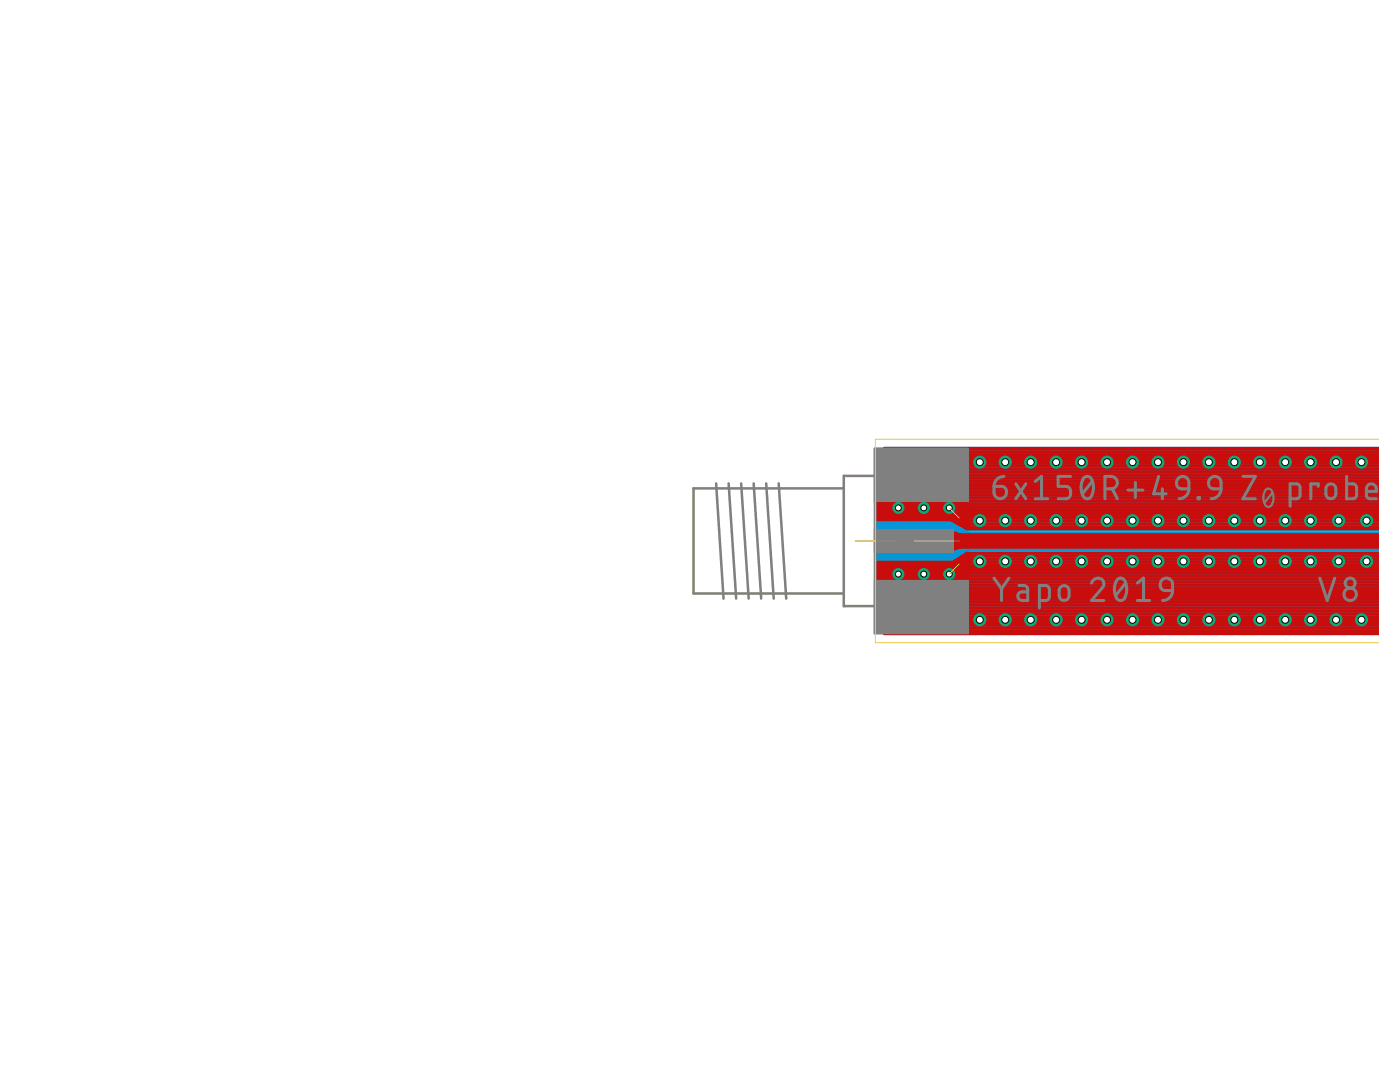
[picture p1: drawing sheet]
<svg xmlns="http://www.w3.org/2000/svg" width="279mm" height="216mm" viewBox="0 0 279 216" stroke-linecap="round" stroke-linejoin="round" font-family="sans-serif">
<g fill="none" stroke="#808080" stroke-width="1">
<path d="M194 99.7h81.3M194 98.7h81.3M194 97.8h81.3M194 96.8h81.3M194 95.8h81.3M194 94.8h81.3M275.3 94.2h-81.3v7.7h81.3M193.5 119.4h81.8M193.5 118.4h81.8M193.5 117.4h81.8M193.5 116.5h81.8M193.5 115.5h81.8"/>
<path d="M193.5 114.5h81.8M194 101.7h81.3M194 100.7h81.3M275.3 114h-81.8v7.6h81.8M193.5 121.4h81.8M193.5 120.4h81.8"/>
</g>
<g fill="#808080" stroke="#808080" stroke-width=".2">
<circle cx="179.3" cy="123.7" r="1.35"/>
<circle cx="189.4" cy="123.7" r="1.35"/>
<circle cx="179.3" cy="92.2" r="1.35"/>
<circle cx="189.4" cy="92.2" r="1.35"/>
<circle cx="184.4" cy="92.2" r="1.35"/>
<circle cx="184.4" cy="123.7" r="1.35"/>
</g>
<path d="M174.5 89.4h18.8v37.1h-18.8z" fill="#808080" stroke="#808080" stroke-width=".2"/>
<path d="M174.7 89.7h18.3v36.5h-18.3z" fill="#0696d7" stroke="#0696d7" stroke-width=".2"/>
<g fill="none" stroke="#0696d7" stroke-width=".61">
<path d="M176.5 100h.8M176.5 99.4h1.4M176.5 98.8h98.8M176.5 98.2h98.8M176.5 97.6h98.8M176.5 97.1h98.8M176.5 96.5h98.8M176.5 95.9h98.8M176.5 95.3h98.8M176.5 94.8h98.8M176.5 94.2h1.4M176.5 93.6h.8"/>
<path d="M176.5 93h.5M176.5 92.5h.3M176.5 91.9h.4M176.5 91.3h.5M176.5 90.7h.9M176.5 90.1h1.5M176.5 89.6h98.8M176.8 92.5a2.45 2.45 0 0 1 2.5-2.7 2.45 2.45 0 0 1 2.4 2.7M176.8 92.2h4.9M176.8 92.5a2.45 2.45 0 0 0 2.5 2.1 2.45 2.45 0 0 0 2.4-2.1M179.3 89.8v4.8M179.3 98.9v4.9"/>
<path d="M179.3 92.2h.1M179.3 100h.1M179.3 99.4h.1M179.3 94.2h.1M179.3 93.6h.1M179.3 93h.1M179.3 92.5h.1M179.3 91.9h.1M179.3 91.3h.1M179.3 90.7h.1M179.3 90.1v.1M180.6 90.1h2.5"/>
<path d="M180.7 99.4h2.2M180.7 94.2h2.2M181.2 90.7h1.2M181.3 100h1.1M181.3 93.6h1.1M181.5 91.3h.6M181.6 93h.5M181.7 91.9h.2M181.7 92.5h.2M181.9 92.5a2.45 2.45 0 0 1 2.5-2.7 2.45 2.45 0 0 1 2.4 2.7M181.9 92.2h4.9M181.9 92.5a2.45 2.45 0 0 0 2.5 2.1 2.45 2.45 0 0 0 2.4-2.1"/>
<path d="M184.4 89.8v4.8M184.4 98.9v4.9M184.4 92.2h.1M184.4 100h.1M184.4 99.4h.1M184.4 94.2h.1M184.4 93.6h.1M184.4 93h.1M184.4 92.5h.1M184.4 91.9h.1M184.4 91.3h.1M184.4 90.7h.1"/>
<path d="M184.4 90.1v.1M185.6 90.1h2.6M185.8 99.4h2.2M185.8 94.2h2.2M186.3 90.7h1.2M186.4 100h1.1M186.4 93.6h1.1M186.6 91.3h.6M186.6 93h.6M186.8 91.9h.2M186.8 92.5h.2M187 92.5a2.45 2.45 0 0 1 2.4-2.7 2.45 2.45 0 0 1 2.5 2.7"/>
<path d="M187 92.2h4.9M187 92.5a2.45 2.45 0 0 0 2.4 2.1 2.45 2.45 0 0 0 2.5-2.1M189.4 89.8v4.8M189.4 98.9v4.9M189.4 92.2h.1M189.4 100h.1M189.4 99.4h.1M189.4 94.2h.1M189.4 93.6h.1M189.4 93h.1M189.4 92.5h.1M189.4 91.9h.1"/>
<path d="M189.4 91.3h.1M189.4 90.7h.1M189.4 90.1l.1 .1M190.7 90.1h84.6M190.9 99.4h84.4M190.9 94.2h84.4M191.4 90.7h83.9M191.4 100h83.9M191.4 93.6h83.9M191.7 91.3h83.6M191.7 93h83.6M191.9 91.9h83.4"/>
<path d="M191.9 92.5h83.4M275.3 89.5h-98.8v36.9h98.8M176.5 119.6h98.8M176.5 119h98.8M176.5 118.4h98.8M176.5 117.9h98.8M176.5 117.3h98.8M176.5 116.7h1.6M176.5 116.1h.9M176.5 115.5h.6M176.5 115h.4M176.5 114.4h.3"/>
<path d="M176.5 113.8h.5M176.5 113.2h.7M176.5 112.7h1.2M176.5 112.1h98.8M176.5 111.5h98.8M176.5 110.9h98.8M176.5 110.4h98.8M176.5 109.8h98.8M176.5 109.2h98.8M176.5 108.6h98.8M176.5 108h98.8M176.5 107.5h98.8"/>
<path d="M176.5 106.9h98.8M176.5 106.3h98.8M176.5 105.7h98.8M176.5 105.2h98.8M176.5 104.6h98.8M176.5 104h98.8M176.5 103.4h1.5M176.5 102.8h.9M176.5 102.3h.5M176.5 101.7h.4M176.5 101.1h.3M176.5 100.5h.5"/>
<path d="M176.8 114.6h4.9M176.8 101.1a2.45 2.45 0 0 0 2.5 2.7 2.45 2.45 0 0 0 2.4-2.7M176.8 101.1a2.45 2.45 0 0 1 2.5-2.2 2.45 2.45 0 0 1 2.4 2.2M176.8 101.3h4.9M177.4 116.1l.7 .6M177.7 112.7a2.41 2.41 0 0 1 3.1 0M177.7 112.7a2.41 2.41 0 0 0-.3 3.4M178.1 116.7a2.42 2.42 0 0 0 2.3 0M179.3 112.1v4.9M179.3 101.3v.1M179.3 114.6h.1M179.3 116.7h.1"/>
<path d="M179.3 116.1h.1M179.3 115.5v.1M179.3 115h.1M179.3 114.4h.1M179.3 113.8h.1M179.3 113.2v.1M179.3 112.7h.1M179.3 103.4h.1M179.3 102.8v.1M179.3 102.3h.1M179.3 101.7h.1M179.3 101.1h.1"/>
<path d="M179.3 100.5v.1M180.4 116.7h2.8M180.6 103.4h2.5M180.8 112.7a2.41 2.41 0 0 1 .4 3.4M180.8 112.7h2M181.1 116.1h1.4M181.2 116.1l-.8 .6M181.2 102.8h1.2M181.3 113.2h1M181.5 115.5h.6M181.5 102.3h.6M181.6 100.5h.5"/>
<path d="M181.6 113.8h.4M181.7 115h.3M181.7 101.7h.2M181.7 114.4h.2M181.7 101.1h.2M181.9 101.1a2.45 2.45 0 0 0 2.5 2.7 2.45 2.45 0 0 0 2.4-2.7M181.9 114.6h4.9M181.9 101.1a2.45 2.45 0 0 1 2.5-2.2 2.45 2.45 0 0 1 2.4 2.2M181.9 101.3h4.9M182.8 112.7a2.41 2.41 0 0 1 3.1 0M182.8 112.7a2.41 2.41 0 0 0 .4 4M183.2 116.7a2.42 2.42 0 0 0 2.3 0"/>
<path d="M184.4 112.1v4.9M184.4 114.6h.1M184.4 101.3v.1M184.4 116.7h.1M184.4 116.1h.1M184.4 115.5v.1M184.4 115h.1M184.4 114.4h.1M184.4 113.8h.1M184.4 113.2v.1M184.4 112.7h.1M184.4 103.4h.1"/>
<path d="M184.4 102.8v.1M184.4 102.3h.1M184.4 101.7h.1M184.4 101.1h.1M184.4 100.5v.1M185.5 116.7h2.8M185.6 103.4h2.6M185.9 112.7a2.41 2.41 0 0 1-.4 4M185.9 112.7h2M186.2 116.1h1.4M186.3 102.8h1.2M186.4 113.2h1"/>
<path d="M186.6 115.5h.6M186.6 102.3h.6M186.6 100.5h.6M186.7 113.8h.4M186.8 115h.2M186.8 101.7h.2M186.8 114.4h.2M186.8 101.1h.2M187 101.1a2.45 2.45 0 0 1 2.4-2.2 2.45 2.45 0 0 1 2.5 2.2M187 114.6h4.9M187 101.1a2.45 2.45 0 0 0 2.4 2.7 2.45 2.45 0 0 0 2.5-2.7M187 101.3h4.9"/>
<path d="M187.9 112.7a2.41 2.41 0 0 1 3.1 0M187.9 112.7a2.41 2.41 0 0 0 .4 4M189.4 112.1v4.9M189.4 101.3l.1 .1M189.4 114.6h.1M189.4 116.7h.1M189.4 116.1h.1M189.4 115.5l.1 .1M189.4 115h.1M189.4 114.4h.1M189.4 113.8h.1M189.4 113.2l.1 .1"/>
<path d="M189.4 112.7h.1M189.4 103.4h.1M189.4 102.8l.1 .1M189.4 102.3h.1M189.4 101.7h.1M189.4 101.1h.1M189.4 100.5l.1 .1M190.6 116.7h84.7M190.7 103.4h84.6M191 112.7a2.43 2.43 0 0 1 .5 3.2 2.43 2.43 0 0 1-3.2 .8M191 112.7h84.3M191.3 116.1h84"/>
<path d="M191.4 102.8h83.9M191.5 113.2h83.8M191.6 115.5h83.7M191.7 102.3h83.6M191.7 100.5h83.6M191.8 113.8h83.5M191.8 115h83.5M191.9 101.7h83.4M191.9 114.4h83.4M191.9 101.1h83.4M176.5 125.9h1.9M176.5 125.4h1"/>
<path d="M176.5 124.8h.6M176.5 124.2h.4M176.5 123.6h.3M176.5 123.1h.4M176.5 122.5h.7M176.5 121.9h1.1M176.5 121.3h2.2M176.5 120.7h98.8M176.5 120.2h98.8M176.8 123.7h4.9M179.3 121.3v4.8M179.3 123.7h.1"/>
<path d="M179.3 125.9v.1M179.3 125.4h.1M179.3 124.8h.1M179.3 124.2h.1M179.3 123.6v.1M179.3 123.1h.1M179.3 122.5h.1M179.3 121.9h.1M179.3 121.3h.1M179.9 121.3h3.9M180.2 125.9h3.3M180.9 121.9h1.8"/>
<path d="M181 125.4h1.6M181.4 122.5h.8M181.5 124.8h.7M181.6 123.1h.4M181.7 124.2h.3M181.7 123.6h.2M181.9 123.7h4.9M184.4 121.3v4.8M184.4 123.1h.1M184.4 123.7h.1M184.4 125.9v.1M184.4 125.4h.1"/>
<path d="M184.4 124.8h.1M184.4 124.2h.1M184.4 123.6v.1M184.4 122.5h.1M184.4 121.9h.1M184.4 121.3h.1M184.9 121.3h4M185.3 125.9h3.3M186 121.9h1.8M186.1 125.4h1.6M186.5 122.5h.8M186.5 124.8h.8"/>
<path d="M186.7 123.1h.4M186.7 124.2h.4M186.8 123.6h.2M187 123.7h4.9M189.4 123.1h.1M189.4 121.3v4.8M189.4 123.6l.1 .1M189.4 125.9l.1 .1M189.4 125.4h.1M189.4 124.8h.1M189.4 124.2h.1M189.4 122.5h.1"/>
<path d="M189.4 121.9h.1M189.4 121.3h.1M190 121.3h85.3M190.3 125.9h85M191.1 121.9h84.2M191.2 125.4h84.1M191.6 122.5h83.7M191.6 124.8h83.7M191.8 123.1h83.5M191.8 124.2h83.5M191.9 123.6h83.4"/>
<circle cx="179.3" cy="123.7" r="2.44"/>
<circle cx="184.4" cy="123.7" r="2.44"/>
<circle cx="189.4" cy="123.7" r="2.43"/>
</g>
<circle cx="179.3" cy="101.3" r="1.1" fill="#0dab76" stroke="#0dab76" stroke-width=".2"/>
<circle cx="179.3" cy="101.3" r=".59" fill="#fff" stroke="#000" stroke-width=".2"/>
<circle cx="179.3" cy="114.6" r="1.1" fill="#0dab76" stroke="#0dab76" stroke-width=".2"/>
<circle cx="179.3" cy="114.6" r=".59" fill="#fff" stroke="#000" stroke-width=".2"/>
<circle cx="189.4" cy="101.3" r="1.1" fill="#0dab76" stroke="#0dab76" stroke-width=".2"/>
<circle cx="189.4" cy="101.3" r=".59" fill="#fff" stroke="#000" stroke-width=".2"/>
<circle cx="189.4" cy="114.6" r="1.1" fill="#0dab76" stroke="#0dab76" stroke-width=".2"/>
<circle cx="189.4" cy="114.6" r=".59" fill="#fff" stroke="#000" stroke-width=".2"/>
<circle cx="179.3" cy="123.7" r="1.1" fill="#0dab76" stroke="#0dab76" stroke-width=".2"/>
<circle cx="179.3" cy="123.7" r=".59" fill="#fff" stroke="#000" stroke-width=".2"/>
<circle cx="189.4" cy="123.7" r="1.1" fill="#0dab76" stroke="#0dab76" stroke-width=".2"/>
<circle cx="189.4" cy="123.7" r=".59" fill="#fff" stroke="#000" stroke-width=".2"/>
<circle cx="179.3" cy="92.2" r="1.1" fill="#0dab76" stroke="#0dab76" stroke-width=".2"/>
<circle cx="179.3" cy="92.2" r=".59" fill="#fff" stroke="#000" stroke-width=".2"/>
<circle cx="189.4" cy="92.2" r="1.1" fill="#0dab76" stroke="#0dab76" stroke-width=".2"/>
<circle cx="189.4" cy="92.2" r=".59" fill="#fff" stroke="#000" stroke-width=".2"/>
<circle cx="184.4" cy="92.2" r="1.1" fill="#0dab76" stroke="#0dab76" stroke-width=".2"/>
<circle cx="184.4" cy="92.2" r=".59" fill="#fff" stroke="#000" stroke-width=".2"/>
<circle cx="184.4" cy="123.7" r="1.1" fill="#0dab76" stroke="#0dab76" stroke-width=".2"/>
<circle cx="184.4" cy="123.7" r=".59" fill="#fff" stroke="#000" stroke-width=".2"/>
<circle cx="184.4" cy="114.6" r="1.1" fill="#0dab76" stroke="#0dab76" stroke-width=".2"/>
<circle cx="184.4" cy="114.6" r=".59" fill="#fff" stroke="#000" stroke-width=".2"/>
<circle cx="184.4" cy="101.3" r="1.1" fill="#0dab76" stroke="#0dab76" stroke-width=".2"/>
<circle cx="184.4" cy="101.3" r=".59" fill="#fff" stroke="#000" stroke-width=".2"/>
<circle cx="220.9" cy="103.9" r="1.21" fill="#0dab76" stroke="#0dab76" stroke-width=".2"/>
<circle cx="220.9" cy="103.9" r=".7" fill="#fff" stroke="#000" stroke-width=".2"/>
<circle cx="226" cy="103.9" r="1.21" fill="#0dab76" stroke="#0dab76" stroke-width=".2"/>
<circle cx="226" cy="103.9" r=".7" fill="#fff" stroke="#000" stroke-width=".2"/>
<circle cx="231.1" cy="103.9" r="1.21" fill="#0dab76" stroke="#0dab76" stroke-width=".2"/>
<circle cx="231.1" cy="103.9" r=".7" fill="#fff" stroke="#000" stroke-width=".2"/>
<circle cx="236.2" cy="103.9" r="1.21" fill="#0dab76" stroke="#0dab76" stroke-width=".2"/>
<circle cx="236.2" cy="103.9" r=".7" fill="#fff" stroke="#000" stroke-width=".2"/>
<circle cx="241.3" cy="103.9" r="1.21" fill="#0dab76" stroke="#0dab76" stroke-width=".2"/>
<circle cx="241.3" cy="103.9" r=".7" fill="#fff" stroke="#000" stroke-width=".2"/>
<circle cx="246.3" cy="103.9" r="1.21" fill="#0dab76" stroke="#0dab76" stroke-width=".2"/>
<circle cx="246.3" cy="103.9" r=".7" fill="#fff" stroke="#000" stroke-width=".2"/>
<circle cx="251.4" cy="103.9" r="1.21" fill="#0dab76" stroke="#0dab76" stroke-width=".2"/>
<circle cx="251.4" cy="103.9" r=".7" fill="#fff" stroke="#000" stroke-width=".2"/>
<circle cx="256.5" cy="103.9" r="1.21" fill="#0dab76" stroke="#0dab76" stroke-width=".2"/>
<circle cx="256.5" cy="103.9" r=".7" fill="#fff" stroke="#000" stroke-width=".2"/>
<circle cx="261.6" cy="103.9" r="1.21" fill="#0dab76" stroke="#0dab76" stroke-width=".2"/>
<circle cx="261.6" cy="103.9" r=".7" fill="#fff" stroke="#000" stroke-width=".2"/>
<circle cx="267.1" cy="103.9" r="1.21" fill="#0dab76" stroke="#0dab76" stroke-width=".2"/>
<circle cx="267.1" cy="103.9" r=".7" fill="#fff" stroke="#000" stroke-width=".2"/>
<circle cx="272.7" cy="103.9" r="1.21" fill="#0dab76" stroke="#0dab76" stroke-width=".2"/>
<circle cx="272.7" cy="103.9" r=".7" fill="#fff" stroke="#000" stroke-width=".2"/>
<circle cx="220.9" cy="112" r="1.21" fill="#0dab76" stroke="#0dab76" stroke-width=".2"/>
<circle cx="220.9" cy="112" r=".7" fill="#fff" stroke="#000" stroke-width=".2"/>
<circle cx="226" cy="112" r="1.21" fill="#0dab76" stroke="#0dab76" stroke-width=".2"/>
<circle cx="226" cy="112" r=".7" fill="#fff" stroke="#000" stroke-width=".2"/>
<circle cx="231.1" cy="112" r="1.21" fill="#0dab76" stroke="#0dab76" stroke-width=".2"/>
<circle cx="231.1" cy="112" r=".7" fill="#fff" stroke="#000" stroke-width=".2"/>
<circle cx="236.2" cy="112" r="1.21" fill="#0dab76" stroke="#0dab76" stroke-width=".2"/>
<circle cx="236.2" cy="112" r=".7" fill="#fff" stroke="#000" stroke-width=".2"/>
<circle cx="241.3" cy="112" r="1.21" fill="#0dab76" stroke="#0dab76" stroke-width=".2"/>
<circle cx="241.3" cy="112" r=".7" fill="#fff" stroke="#000" stroke-width=".2"/>
<circle cx="246.3" cy="112" r="1.21" fill="#0dab76" stroke="#0dab76" stroke-width=".2"/>
<circle cx="246.3" cy="112" r=".7" fill="#fff" stroke="#000" stroke-width=".2"/>
<circle cx="251.4" cy="112" r="1.21" fill="#0dab76" stroke="#0dab76" stroke-width=".2"/>
<circle cx="251.4" cy="112" r=".7" fill="#fff" stroke="#000" stroke-width=".2"/>
<circle cx="256.5" cy="112" r="1.21" fill="#0dab76" stroke="#0dab76" stroke-width=".2"/>
<circle cx="256.5" cy="112" r=".7" fill="#fff" stroke="#000" stroke-width=".2"/>
<circle cx="261.6" cy="112" r="1.21" fill="#0dab76" stroke="#0dab76" stroke-width=".2"/>
<circle cx="261.6" cy="112" r=".7" fill="#fff" stroke="#000" stroke-width=".2"/>
<circle cx="267.1" cy="112" r="1.21" fill="#0dab76" stroke="#0dab76" stroke-width=".2"/>
<circle cx="267.1" cy="112" r=".7" fill="#fff" stroke="#000" stroke-width=".2"/>
<circle cx="272.7" cy="112" r="1.21" fill="#0dab76" stroke="#0dab76" stroke-width=".2"/>
<circle cx="272.7" cy="112" r=".7" fill="#fff" stroke="#000" stroke-width=".2"/>
<circle cx="220.9" cy="92.2" r="1.21" fill="#0dab76" stroke="#0dab76" stroke-width=".2"/>
<circle cx="220.9" cy="92.2" r=".7" fill="#fff" stroke="#000" stroke-width=".2"/>
<circle cx="226" cy="92.2" r="1.21" fill="#0dab76" stroke="#0dab76" stroke-width=".2"/>
<circle cx="226" cy="92.2" r=".7" fill="#fff" stroke="#000" stroke-width=".2"/>
<circle cx="231.1" cy="92.2" r="1.21" fill="#0dab76" stroke="#0dab76" stroke-width=".2"/>
<circle cx="231.1" cy="92.2" r=".7" fill="#fff" stroke="#000" stroke-width=".2"/>
<circle cx="236.2" cy="92.2" r="1.21" fill="#0dab76" stroke="#0dab76" stroke-width=".2"/>
<circle cx="236.2" cy="92.2" r=".7" fill="#fff" stroke="#000" stroke-width=".2"/>
<circle cx="241.3" cy="92.2" r="1.21" fill="#0dab76" stroke="#0dab76" stroke-width=".2"/>
<circle cx="241.3" cy="92.2" r=".7" fill="#fff" stroke="#000" stroke-width=".2"/>
<circle cx="246.3" cy="92.2" r="1.21" fill="#0dab76" stroke="#0dab76" stroke-width=".2"/>
<circle cx="246.3" cy="92.2" r=".7" fill="#fff" stroke="#000" stroke-width=".2"/>
<circle cx="251.4" cy="92.2" r="1.21" fill="#0dab76" stroke="#0dab76" stroke-width=".2"/>
<circle cx="251.4" cy="92.2" r=".7" fill="#fff" stroke="#000" stroke-width=".2"/>
<circle cx="256.5" cy="92.2" r="1.21" fill="#0dab76" stroke="#0dab76" stroke-width=".2"/>
<circle cx="256.5" cy="92.2" r=".7" fill="#fff" stroke="#000" stroke-width=".2"/>
<circle cx="261.6" cy="92.2" r="1.21" fill="#0dab76" stroke="#0dab76" stroke-width=".2"/>
<circle cx="261.6" cy="92.2" r=".7" fill="#fff" stroke="#000" stroke-width=".2"/>
<circle cx="266.6" cy="92.2" r="1.21" fill="#0dab76" stroke="#0dab76" stroke-width=".2"/>
<circle cx="266.6" cy="92.2" r=".7" fill="#fff" stroke="#000" stroke-width=".2"/>
<circle cx="271.7" cy="92.2" r="1.21" fill="#0dab76" stroke="#0dab76" stroke-width=".2"/>
<circle cx="271.7" cy="92.2" r=".7" fill="#fff" stroke="#000" stroke-width=".2"/>
<circle cx="220.9" cy="123.7" r="1.21" fill="#0dab76" stroke="#0dab76" stroke-width=".2"/>
<circle cx="220.9" cy="123.7" r=".7" fill="#fff" stroke="#000" stroke-width=".2"/>
<circle cx="226" cy="123.7" r="1.21" fill="#0dab76" stroke="#0dab76" stroke-width=".2"/>
<circle cx="226" cy="123.7" r=".7" fill="#fff" stroke="#000" stroke-width=".2"/>
<circle cx="231.1" cy="123.7" r="1.21" fill="#0dab76" stroke="#0dab76" stroke-width=".2"/>
<circle cx="231.1" cy="123.7" r=".7" fill="#fff" stroke="#000" stroke-width=".2"/>
<circle cx="236.2" cy="123.7" r="1.21" fill="#0dab76" stroke="#0dab76" stroke-width=".2"/>
<circle cx="236.2" cy="123.7" r=".7" fill="#fff" stroke="#000" stroke-width=".2"/>
<circle cx="241.3" cy="123.7" r="1.21" fill="#0dab76" stroke="#0dab76" stroke-width=".2"/>
<circle cx="241.3" cy="123.7" r=".7" fill="#fff" stroke="#000" stroke-width=".2"/>
<circle cx="246.3" cy="123.7" r="1.21" fill="#0dab76" stroke="#0dab76" stroke-width=".2"/>
<circle cx="246.3" cy="123.7" r=".7" fill="#fff" stroke="#000" stroke-width=".2"/>
<circle cx="251.4" cy="123.7" r="1.21" fill="#0dab76" stroke="#0dab76" stroke-width=".2"/>
<circle cx="251.4" cy="123.7" r=".7" fill="#fff" stroke="#000" stroke-width=".2"/>
<circle cx="256.5" cy="123.7" r="1.21" fill="#0dab76" stroke="#0dab76" stroke-width=".2"/>
<circle cx="256.5" cy="123.7" r=".7" fill="#fff" stroke="#000" stroke-width=".2"/>
<circle cx="261.6" cy="123.7" r="1.21" fill="#0dab76" stroke="#0dab76" stroke-width=".2"/>
<circle cx="261.6" cy="123.7" r=".7" fill="#fff" stroke="#000" stroke-width=".2"/>
<circle cx="266.6" cy="123.7" r="1.21" fill="#0dab76" stroke="#0dab76" stroke-width=".2"/>
<circle cx="266.6" cy="123.7" r=".7" fill="#fff" stroke="#000" stroke-width=".2"/>
<circle cx="271.7" cy="123.7" r="1.21" fill="#0dab76" stroke="#0dab76" stroke-width=".2"/>
<circle cx="271.7" cy="123.7" r=".7" fill="#fff" stroke="#000" stroke-width=".2"/>
<circle cx="195.5" cy="103.9" r="1.21" fill="#0dab76" stroke="#0dab76" stroke-width=".2"/>
<circle cx="195.5" cy="103.9" r=".7" fill="#fff" stroke="#000" stroke-width=".2"/>
<circle cx="200.6" cy="103.9" r="1.21" fill="#0dab76" stroke="#0dab76" stroke-width=".2"/>
<circle cx="200.6" cy="103.9" r=".7" fill="#fff" stroke="#000" stroke-width=".2"/>
<circle cx="205.7" cy="103.9" r="1.21" fill="#0dab76" stroke="#0dab76" stroke-width=".2"/>
<circle cx="205.7" cy="103.9" r=".7" fill="#fff" stroke="#000" stroke-width=".2"/>
<circle cx="210.8" cy="103.9" r="1.21" fill="#0dab76" stroke="#0dab76" stroke-width=".2"/>
<circle cx="210.8" cy="103.9" r=".7" fill="#fff" stroke="#000" stroke-width=".2"/>
<circle cx="215.9" cy="103.9" r="1.21" fill="#0dab76" stroke="#0dab76" stroke-width=".2"/>
<circle cx="215.9" cy="103.9" r=".7" fill="#fff" stroke="#000" stroke-width=".2"/>
<circle cx="195.5" cy="92.2" r="1.21" fill="#0dab76" stroke="#0dab76" stroke-width=".2"/>
<circle cx="195.5" cy="92.2" r=".7" fill="#fff" stroke="#000" stroke-width=".2"/>
<circle cx="200.6" cy="92.2" r="1.21" fill="#0dab76" stroke="#0dab76" stroke-width=".2"/>
<circle cx="200.6" cy="92.2" r=".7" fill="#fff" stroke="#000" stroke-width=".2"/>
<circle cx="205.7" cy="92.2" r="1.21" fill="#0dab76" stroke="#0dab76" stroke-width=".2"/>
<circle cx="205.7" cy="92.2" r=".7" fill="#fff" stroke="#000" stroke-width=".2"/>
<circle cx="210.8" cy="92.2" r="1.21" fill="#0dab76" stroke="#0dab76" stroke-width=".2"/>
<circle cx="210.8" cy="92.2" r=".7" fill="#fff" stroke="#000" stroke-width=".2"/>
<circle cx="215.9" cy="92.2" r="1.21" fill="#0dab76" stroke="#0dab76" stroke-width=".2"/>
<circle cx="215.9" cy="92.2" r=".7" fill="#fff" stroke="#000" stroke-width=".2"/>
<circle cx="195.5" cy="123.7" r="1.21" fill="#0dab76" stroke="#0dab76" stroke-width=".2"/>
<circle cx="195.5" cy="123.7" r=".7" fill="#fff" stroke="#000" stroke-width=".2"/>
<circle cx="200.6" cy="123.7" r="1.21" fill="#0dab76" stroke="#0dab76" stroke-width=".2"/>
<circle cx="200.6" cy="123.7" r=".7" fill="#fff" stroke="#000" stroke-width=".2"/>
<circle cx="205.7" cy="123.7" r="1.21" fill="#0dab76" stroke="#0dab76" stroke-width=".2"/>
<circle cx="205.7" cy="123.7" r=".7" fill="#fff" stroke="#000" stroke-width=".2"/>
<circle cx="210.8" cy="123.7" r="1.21" fill="#0dab76" stroke="#0dab76" stroke-width=".2"/>
<circle cx="210.8" cy="123.7" r=".7" fill="#fff" stroke="#000" stroke-width=".2"/>
<circle cx="215.9" cy="123.7" r="1.21" fill="#0dab76" stroke="#0dab76" stroke-width=".2"/>
<circle cx="215.9" cy="123.7" r=".7" fill="#fff" stroke="#000" stroke-width=".2"/>
<circle cx="195.5" cy="112" r="1.21" fill="#0dab76" stroke="#0dab76" stroke-width=".2"/>
<circle cx="195.5" cy="112" r=".7" fill="#fff" stroke="#000" stroke-width=".2"/>
<circle cx="200.6" cy="112" r="1.21" fill="#0dab76" stroke="#0dab76" stroke-width=".2"/>
<circle cx="200.6" cy="112" r=".7" fill="#fff" stroke="#000" stroke-width=".2"/>
<circle cx="205.7" cy="112" r="1.21" fill="#0dab76" stroke="#0dab76" stroke-width=".2"/>
<circle cx="205.7" cy="112" r=".7" fill="#fff" stroke="#000" stroke-width=".2"/>
<circle cx="210.8" cy="112" r="1.21" fill="#0dab76" stroke="#0dab76" stroke-width=".2"/>
<circle cx="210.8" cy="112" r=".7" fill="#fff" stroke="#000" stroke-width=".2"/>
<circle cx="215.9" cy="112" r="1.21" fill="#0dab76" stroke="#0dab76" stroke-width=".2"/>
<circle cx="215.9" cy="112" r=".7" fill="#fff" stroke="#000" stroke-width=".2"/>
<g fill="#c90d0c" stroke="#c90d0c" stroke-width=".2">
<path d="M174.7 116.1h18.3v10.1h-18.3z"/>
<path d="M174.7 89.7h18.3v10.1h-18.3z"/>
<path d="M174.7 105.9h15.2v4.1h-15.2z"/>
<path d="M191.2 103.1h.5v.5h-.5z"/>
<path d="M191.2 112.3h.5v.5h-.5z"/>
<path d="M191.2 107.7h.5v.5h-.5z"/>
</g>
<g fill="none" stroke="#c90d0c" stroke-width=".2">
<path d="M174.7 100h18.3M174.7 99.9h18.3M174.7 103.8h18.3M174.7 103.7h18.3M174.7 103.6h18.3M174.7 103.5h18.3M174.7 103.4h18.3M174.7 103.3h18.3M174.7 103.2h18.3M174.7 103.1h18.3M174.7 103h18.3M174.7 102.9h18.3"/>
<path d="M174.7 102.8h18.3M174.7 102.7h18.3M174.7 102.6h18.3M174.7 102.5h18.3M174.7 102.4h18.3M174.7 102.3h18.3M174.7 102.2h18.3M174.7 102.1h18.3M174.7 102h18.3M174.7 101.9h18.3M174.7 101.8h18.3M174.7 101.7h18.3"/>
<path d="M174.7 101.6h18.3M174.7 101.5h18.3M174.7 101.4h18.3M174.7 101.3h18.3M174.7 101.2h18.3M174.7 101.1h18.3M174.7 101h18.3M174.7 100.9h18.3M174.7 100.8h18.3M174.7 100.7h18.3M174.7 100.6h18.3M174.7 100.5h18.3"/>
<path d="M174.7 100.4h18.3M174.7 100.3h18.3M174.7 100.2h18.3M174.7 100.1h18.3M174.7 116h18.3M174.7 115.9h18.3M174.7 115.8h18.3M174.7 115.7h18.3M174.7 115.6h18.3M174.7 115.5h18.3M174.7 115.4h18.3M174.7 115.3h18.3"/>
<path d="M174.7 115.2h18.3M174.7 115.1h18.3M174.7 115h18.3M174.7 114.9h18.3M174.7 114.8h18.3M174.7 114.7h18.3M174.7 114.6h18.3M174.7 114.5h18.3M174.7 114.4h18.3M174.7 114.3h18.3M174.7 114.2h18.3M174.7 114.1h18.3"/>
<path d="M174.7 114h18.3M174.7 113.9h18.3M174.7 113.8h18.3M174.7 113.7h18.3M174.7 113.6h18.3M174.7 113.5h18.3M174.7 113.4h18.3M174.7 113.3h18.3M174.7 113.2h18.3M174.7 113.1h18.3M174.7 113h18.3M174.7 112.9h18.3"/>
<path d="M174.7 112.8h18.3M174.7 112.7h18.3M174.7 112.6h18.3M174.7 112.5h18.3M174.7 112.4h18.3M174.7 112.3h18.3M174.7 112.2h18.3M174.7 112.1h18.3M188.1 103l4.9 2.7M189.8 103.9h3.2M189.9 104h3.1M190 104h3"/>
<path d="M190.1 104.1h2.9M190.3 104.2h2.7M190.3 111.9h2.7M190.4 104.2h2.6M190.4 111.8h2.6M190.5 104.3h2.5M190.5 111.8h2.5M190.6 104.4h2.4M190.6 111.7h2.4M190.7 111.6h2.3M190.8 104.5h2.2M190.8 111.6h2.2"/>
<path d="M190.9 104.5h2.1M190.9 111.5h2.1M191 104.6h2M191.1 111.4h1.9M191.1 104.7h1.9M191.2 111.4h1.8M191.3 104.7h1.7M191.3 111.3h1.7M191.4 104.8h1.6M191.4 111.2h1.6M191.5 104.9h1.5M191.5 111.1h1.5"/>
<path d="M191.6 111.1h1.4M191.6 104.9h1.4M191.7 111h1.3M191.7 105h1.3M191.8 111h1.2M191.9 105.1h1.1M191.9 110.9h1.1M192 105.2h1M192 110.8h1M192.1 105.2h.9M192.1 110.7h.9M192.2 110.7h.8"/>
<path d="M192.3 105.3h.7M192.4 105.4h.6M192.4 110.6h.6M192.5 110.5h.5M192.5 105.4h.5M192.6 110.4h.4M192.6 105.5h.4M192.7 110.4h.3M192.7 105.6h.3M192.8 110.3h.2M192.9 105.6h.1M192.9 110.3h.1"/>
<path d="M193 103.9h-18.3v-4.1h18.3v5.9M193 112h-18.3v4.1h18.3v-5.9l-5.2 3.3h5.2M193 105.7h.1"/>
</g>
<g fill="none" stroke="#c90d0c" stroke-width=".21">
<path d="M189.9 106l3 .9v2.1l-3 .9zM189.9 109.7h.5M189.9 109.6h1M189.9 109.4h1.6M189.9 109.2h2.1M189.9 109.1h2.7M189.9 108.9h3M189.9 108.7h3M189.9 108.5h3M189.9 108.4h3M189.9 108.2h3M189.9 108h3"/>
<path d="M189.9 107.9h3M189.9 107.7h3M189.9 107.5h3M189.9 107.4h3M189.9 107.2h3M189.9 107h3M189.9 106.8h2.7M189.9 106.7h2.1M189.9 106.5h1.6M189.9 106.3h1M189.9 106.2h.5"/>
</g>
<path d="M191.5 107.9h83.8" fill="none" stroke="#c90d0c" stroke-width="3.1"/>
<g fill="none" stroke="#c90d0c" stroke-width=".61">
<path d="M176.5 100h98.8M176.5 99.4h98.8M176.5 98.8h98.8M176.5 98.2h98.8M176.5 97.6h98.8M176.5 97.1h98.8M176.5 96.5h98.8M176.5 95.9h98.8M176.5 95.3h98.8M176.5 94.8h98.8M176.5 94.2h98.8M176.5 93.6h98.8"/>
<path d="M176.5 93h98.8M176.5 92.5h98.8M176.5 91.9h98.8M176.5 91.3h98.8M176.5 90.7h98.8M176.5 90.1h98.8M176.5 89.6h98.8M275.3 89.5h-98.8v11.5h16.6l.3 .2v4.3h81.9M176.5 119.6h98.8M176.5 119h98.8M176.5 118.4h98.8M176.5 117.9h98.8"/>
<path d="M176.5 117.3h98.8M176.5 116.7h98.8M176.5 116.1h98.8M176.5 115.5h98.8M176.5 115h98.8M176.5 100.5h98.8M193.3 101.1h82M193.4 114.4h81.9M193.4 113.8h81.9M193.4 113.2h81.9M193.4 112.7h81.9M193.4 112.1h81.9"/>
<path d="M193.4 111.5h81.9M193.4 110.9h81.9M193.4 105.2h81.9M193.4 104.6h81.9M193.4 104h81.9M193.4 103.4h81.9M193.4 102.8h81.9M193.4 102.3h81.9M193.4 101.7h81.9M275.3 110.4h-81.9v4.3l-.3 .2h-16.6v11.5h98.8M176.5 125.9h98.8M176.5 125.4h98.8"/>
<path d="M176.5 124.8h98.8M176.5 124.2h98.8M176.5 123.6h98.8M176.5 123.1h98.8M176.5 122.5h98.8M176.5 121.9h98.8M176.5 121.3h98.8M176.5 120.7h98.8M176.5 120.2h98.8"/>
</g>
<circle cx="179.3" cy="101.3" r="1.1" fill="#0dab76" stroke="#0dab76" stroke-width=".2"/>
<circle cx="179.3" cy="101.3" r=".59" fill="#fff" stroke="#000" stroke-width=".2"/>
<circle cx="179.3" cy="114.6" r="1.1" fill="#0dab76" stroke="#0dab76" stroke-width=".2"/>
<circle cx="179.3" cy="114.6" r=".59" fill="#fff" stroke="#000" stroke-width=".2"/>
<circle cx="189.4" cy="101.3" r="1.1" fill="#0dab76" stroke="#0dab76" stroke-width=".2"/>
<circle cx="189.4" cy="101.3" r=".59" fill="#fff" stroke="#000" stroke-width=".2"/>
<circle cx="189.4" cy="114.6" r="1.1" fill="#0dab76" stroke="#0dab76" stroke-width=".2"/>
<circle cx="189.4" cy="114.6" r=".59" fill="#fff" stroke="#000" stroke-width=".2"/>
<circle cx="179.3" cy="123.7" r="1.1" fill="#0dab76" stroke="#0dab76" stroke-width=".2"/>
<circle cx="179.3" cy="123.7" r=".59" fill="#fff" stroke="#000" stroke-width=".2"/>
<circle cx="189.4" cy="123.7" r="1.1" fill="#0dab76" stroke="#0dab76" stroke-width=".2"/>
<circle cx="189.4" cy="123.7" r=".59" fill="#fff" stroke="#000" stroke-width=".2"/>
<circle cx="179.3" cy="92.2" r="1.1" fill="#0dab76" stroke="#0dab76" stroke-width=".2"/>
<circle cx="179.3" cy="92.2" r=".59" fill="#fff" stroke="#000" stroke-width=".2"/>
<circle cx="189.4" cy="92.2" r="1.1" fill="#0dab76" stroke="#0dab76" stroke-width=".2"/>
<circle cx="189.4" cy="92.2" r=".59" fill="#fff" stroke="#000" stroke-width=".2"/>
<circle cx="184.4" cy="92.2" r="1.1" fill="#0dab76" stroke="#0dab76" stroke-width=".2"/>
<circle cx="184.4" cy="92.2" r=".59" fill="#fff" stroke="#000" stroke-width=".2"/>
<circle cx="184.4" cy="123.7" r="1.1" fill="#0dab76" stroke="#0dab76" stroke-width=".2"/>
<circle cx="184.4" cy="123.7" r=".59" fill="#fff" stroke="#000" stroke-width=".2"/>
<circle cx="184.4" cy="114.6" r="1.1" fill="#0dab76" stroke="#0dab76" stroke-width=".2"/>
<circle cx="184.4" cy="114.6" r=".59" fill="#fff" stroke="#000" stroke-width=".2"/>
<circle cx="184.4" cy="101.3" r="1.1" fill="#0dab76" stroke="#0dab76" stroke-width=".2"/>
<circle cx="184.4" cy="101.3" r=".59" fill="#fff" stroke="#000" stroke-width=".2"/>
<circle cx="220.9" cy="103.9" r="1.21" fill="#0dab76" stroke="#0dab76" stroke-width=".2"/>
<circle cx="220.9" cy="103.9" r=".7" fill="#fff" stroke="#000" stroke-width=".2"/>
<circle cx="226" cy="103.9" r="1.21" fill="#0dab76" stroke="#0dab76" stroke-width=".2"/>
<circle cx="226" cy="103.9" r=".7" fill="#fff" stroke="#000" stroke-width=".2"/>
<circle cx="231.1" cy="103.9" r="1.21" fill="#0dab76" stroke="#0dab76" stroke-width=".2"/>
<circle cx="231.1" cy="103.9" r=".7" fill="#fff" stroke="#000" stroke-width=".2"/>
<circle cx="236.2" cy="103.9" r="1.21" fill="#0dab76" stroke="#0dab76" stroke-width=".2"/>
<circle cx="236.2" cy="103.9" r=".7" fill="#fff" stroke="#000" stroke-width=".2"/>
<circle cx="241.3" cy="103.9" r="1.21" fill="#0dab76" stroke="#0dab76" stroke-width=".2"/>
<circle cx="241.3" cy="103.9" r=".7" fill="#fff" stroke="#000" stroke-width=".2"/>
<circle cx="246.3" cy="103.9" r="1.21" fill="#0dab76" stroke="#0dab76" stroke-width=".2"/>
<circle cx="246.3" cy="103.9" r=".7" fill="#fff" stroke="#000" stroke-width=".2"/>
<circle cx="251.4" cy="103.9" r="1.21" fill="#0dab76" stroke="#0dab76" stroke-width=".2"/>
<circle cx="251.4" cy="103.9" r=".7" fill="#fff" stroke="#000" stroke-width=".2"/>
<circle cx="256.5" cy="103.9" r="1.21" fill="#0dab76" stroke="#0dab76" stroke-width=".2"/>
<circle cx="256.5" cy="103.9" r=".7" fill="#fff" stroke="#000" stroke-width=".2"/>
<circle cx="261.6" cy="103.9" r="1.21" fill="#0dab76" stroke="#0dab76" stroke-width=".2"/>
<circle cx="261.6" cy="103.9" r=".7" fill="#fff" stroke="#000" stroke-width=".2"/>
<circle cx="267.1" cy="103.9" r="1.21" fill="#0dab76" stroke="#0dab76" stroke-width=".2"/>
<circle cx="267.1" cy="103.9" r=".7" fill="#fff" stroke="#000" stroke-width=".2"/>
<circle cx="272.7" cy="103.9" r="1.21" fill="#0dab76" stroke="#0dab76" stroke-width=".2"/>
<circle cx="272.7" cy="103.9" r=".7" fill="#fff" stroke="#000" stroke-width=".2"/>
<circle cx="220.9" cy="112" r="1.21" fill="#0dab76" stroke="#0dab76" stroke-width=".2"/>
<circle cx="220.9" cy="112" r=".7" fill="#fff" stroke="#000" stroke-width=".2"/>
<circle cx="226" cy="112" r="1.21" fill="#0dab76" stroke="#0dab76" stroke-width=".2"/>
<circle cx="226" cy="112" r=".7" fill="#fff" stroke="#000" stroke-width=".2"/>
<circle cx="231.1" cy="112" r="1.21" fill="#0dab76" stroke="#0dab76" stroke-width=".2"/>
<circle cx="231.1" cy="112" r=".7" fill="#fff" stroke="#000" stroke-width=".2"/>
<circle cx="236.2" cy="112" r="1.21" fill="#0dab76" stroke="#0dab76" stroke-width=".2"/>
<circle cx="236.2" cy="112" r=".7" fill="#fff" stroke="#000" stroke-width=".2"/>
<circle cx="241.3" cy="112" r="1.21" fill="#0dab76" stroke="#0dab76" stroke-width=".2"/>
<circle cx="241.3" cy="112" r=".7" fill="#fff" stroke="#000" stroke-width=".2"/>
<circle cx="246.3" cy="112" r="1.21" fill="#0dab76" stroke="#0dab76" stroke-width=".2"/>
<circle cx="246.3" cy="112" r=".7" fill="#fff" stroke="#000" stroke-width=".2"/>
<circle cx="251.4" cy="112" r="1.21" fill="#0dab76" stroke="#0dab76" stroke-width=".2"/>
<circle cx="251.4" cy="112" r=".7" fill="#fff" stroke="#000" stroke-width=".2"/>
<circle cx="256.5" cy="112" r="1.21" fill="#0dab76" stroke="#0dab76" stroke-width=".2"/>
<circle cx="256.5" cy="112" r=".7" fill="#fff" stroke="#000" stroke-width=".2"/>
<circle cx="261.6" cy="112" r="1.21" fill="#0dab76" stroke="#0dab76" stroke-width=".2"/>
<circle cx="261.6" cy="112" r=".7" fill="#fff" stroke="#000" stroke-width=".2"/>
<circle cx="267.1" cy="112" r="1.21" fill="#0dab76" stroke="#0dab76" stroke-width=".2"/>
<circle cx="267.1" cy="112" r=".7" fill="#fff" stroke="#000" stroke-width=".2"/>
<circle cx="272.7" cy="112" r="1.21" fill="#0dab76" stroke="#0dab76" stroke-width=".2"/>
<circle cx="272.7" cy="112" r=".7" fill="#fff" stroke="#000" stroke-width=".2"/>
<circle cx="220.9" cy="92.2" r="1.21" fill="#0dab76" stroke="#0dab76" stroke-width=".2"/>
<circle cx="220.9" cy="92.2" r=".7" fill="#fff" stroke="#000" stroke-width=".2"/>
<circle cx="226" cy="92.2" r="1.21" fill="#0dab76" stroke="#0dab76" stroke-width=".2"/>
<circle cx="226" cy="92.2" r=".7" fill="#fff" stroke="#000" stroke-width=".2"/>
<circle cx="231.1" cy="92.2" r="1.21" fill="#0dab76" stroke="#0dab76" stroke-width=".2"/>
<circle cx="231.1" cy="92.2" r=".7" fill="#fff" stroke="#000" stroke-width=".2"/>
<circle cx="236.2" cy="92.2" r="1.21" fill="#0dab76" stroke="#0dab76" stroke-width=".2"/>
<circle cx="236.2" cy="92.2" r=".7" fill="#fff" stroke="#000" stroke-width=".2"/>
<circle cx="241.3" cy="92.2" r="1.21" fill="#0dab76" stroke="#0dab76" stroke-width=".2"/>
<circle cx="241.3" cy="92.2" r=".7" fill="#fff" stroke="#000" stroke-width=".2"/>
<circle cx="246.3" cy="92.2" r="1.21" fill="#0dab76" stroke="#0dab76" stroke-width=".2"/>
<circle cx="246.3" cy="92.2" r=".7" fill="#fff" stroke="#000" stroke-width=".2"/>
<circle cx="251.4" cy="92.2" r="1.21" fill="#0dab76" stroke="#0dab76" stroke-width=".2"/>
<circle cx="251.4" cy="92.2" r=".7" fill="#fff" stroke="#000" stroke-width=".2"/>
<circle cx="256.5" cy="92.2" r="1.21" fill="#0dab76" stroke="#0dab76" stroke-width=".2"/>
<circle cx="256.5" cy="92.2" r=".7" fill="#fff" stroke="#000" stroke-width=".2"/>
<circle cx="261.6" cy="92.2" r="1.21" fill="#0dab76" stroke="#0dab76" stroke-width=".2"/>
<circle cx="261.6" cy="92.2" r=".7" fill="#fff" stroke="#000" stroke-width=".2"/>
<circle cx="266.6" cy="92.2" r="1.21" fill="#0dab76" stroke="#0dab76" stroke-width=".2"/>
<circle cx="266.6" cy="92.2" r=".7" fill="#fff" stroke="#000" stroke-width=".2"/>
<circle cx="271.7" cy="92.2" r="1.21" fill="#0dab76" stroke="#0dab76" stroke-width=".2"/>
<circle cx="271.7" cy="92.2" r=".7" fill="#fff" stroke="#000" stroke-width=".2"/>
<circle cx="220.9" cy="123.7" r="1.21" fill="#0dab76" stroke="#0dab76" stroke-width=".2"/>
<circle cx="220.9" cy="123.7" r=".7" fill="#fff" stroke="#000" stroke-width=".2"/>
<circle cx="226" cy="123.7" r="1.21" fill="#0dab76" stroke="#0dab76" stroke-width=".2"/>
<circle cx="226" cy="123.7" r=".7" fill="#fff" stroke="#000" stroke-width=".2"/>
<circle cx="231.1" cy="123.7" r="1.21" fill="#0dab76" stroke="#0dab76" stroke-width=".2"/>
<circle cx="231.1" cy="123.7" r=".7" fill="#fff" stroke="#000" stroke-width=".2"/>
<circle cx="236.2" cy="123.7" r="1.21" fill="#0dab76" stroke="#0dab76" stroke-width=".2"/>
<circle cx="236.2" cy="123.7" r=".7" fill="#fff" stroke="#000" stroke-width=".2"/>
<circle cx="241.3" cy="123.7" r="1.21" fill="#0dab76" stroke="#0dab76" stroke-width=".2"/>
<circle cx="241.3" cy="123.7" r=".7" fill="#fff" stroke="#000" stroke-width=".2"/>
<circle cx="246.3" cy="123.7" r="1.21" fill="#0dab76" stroke="#0dab76" stroke-width=".2"/>
<circle cx="246.3" cy="123.7" r=".7" fill="#fff" stroke="#000" stroke-width=".2"/>
<circle cx="251.4" cy="123.7" r="1.21" fill="#0dab76" stroke="#0dab76" stroke-width=".2"/>
<circle cx="251.4" cy="123.7" r=".7" fill="#fff" stroke="#000" stroke-width=".2"/>
<circle cx="256.5" cy="123.7" r="1.21" fill="#0dab76" stroke="#0dab76" stroke-width=".2"/>
<circle cx="256.5" cy="123.7" r=".7" fill="#fff" stroke="#000" stroke-width=".2"/>
<circle cx="261.6" cy="123.7" r="1.21" fill="#0dab76" stroke="#0dab76" stroke-width=".2"/>
<circle cx="261.6" cy="123.7" r=".7" fill="#fff" stroke="#000" stroke-width=".2"/>
<circle cx="266.6" cy="123.7" r="1.21" fill="#0dab76" stroke="#0dab76" stroke-width=".2"/>
<circle cx="266.6" cy="123.7" r=".7" fill="#fff" stroke="#000" stroke-width=".2"/>
<circle cx="271.7" cy="123.7" r="1.21" fill="#0dab76" stroke="#0dab76" stroke-width=".2"/>
<circle cx="271.7" cy="123.7" r=".7" fill="#fff" stroke="#000" stroke-width=".2"/>
<circle cx="195.5" cy="103.9" r="1.21" fill="#0dab76" stroke="#0dab76" stroke-width=".2"/>
<circle cx="195.5" cy="103.9" r=".7" fill="#fff" stroke="#000" stroke-width=".2"/>
<circle cx="200.6" cy="103.9" r="1.21" fill="#0dab76" stroke="#0dab76" stroke-width=".2"/>
<circle cx="200.6" cy="103.9" r=".7" fill="#fff" stroke="#000" stroke-width=".2"/>
<circle cx="205.7" cy="103.9" r="1.21" fill="#0dab76" stroke="#0dab76" stroke-width=".2"/>
<circle cx="205.7" cy="103.9" r=".7" fill="#fff" stroke="#000" stroke-width=".2"/>
<circle cx="210.8" cy="103.9" r="1.21" fill="#0dab76" stroke="#0dab76" stroke-width=".2"/>
<circle cx="210.8" cy="103.9" r=".7" fill="#fff" stroke="#000" stroke-width=".2"/>
<circle cx="215.9" cy="103.9" r="1.21" fill="#0dab76" stroke="#0dab76" stroke-width=".2"/>
<circle cx="215.9" cy="103.9" r=".7" fill="#fff" stroke="#000" stroke-width=".2"/>
<circle cx="195.5" cy="92.2" r="1.21" fill="#0dab76" stroke="#0dab76" stroke-width=".2"/>
<circle cx="195.5" cy="92.2" r=".7" fill="#fff" stroke="#000" stroke-width=".2"/>
<circle cx="200.6" cy="92.2" r="1.21" fill="#0dab76" stroke="#0dab76" stroke-width=".2"/>
<circle cx="200.6" cy="92.2" r=".7" fill="#fff" stroke="#000" stroke-width=".2"/>
<circle cx="205.7" cy="92.2" r="1.21" fill="#0dab76" stroke="#0dab76" stroke-width=".2"/>
<circle cx="205.7" cy="92.2" r=".7" fill="#fff" stroke="#000" stroke-width=".2"/>
<circle cx="210.8" cy="92.2" r="1.21" fill="#0dab76" stroke="#0dab76" stroke-width=".2"/>
<circle cx="210.8" cy="92.2" r=".7" fill="#fff" stroke="#000" stroke-width=".2"/>
<circle cx="215.9" cy="92.2" r="1.21" fill="#0dab76" stroke="#0dab76" stroke-width=".2"/>
<circle cx="215.9" cy="92.2" r=".7" fill="#fff" stroke="#000" stroke-width=".2"/>
<circle cx="195.5" cy="123.7" r="1.21" fill="#0dab76" stroke="#0dab76" stroke-width=".2"/>
<circle cx="195.5" cy="123.7" r=".7" fill="#fff" stroke="#000" stroke-width=".2"/>
<circle cx="200.6" cy="123.7" r="1.21" fill="#0dab76" stroke="#0dab76" stroke-width=".2"/>
<circle cx="200.6" cy="123.7" r=".7" fill="#fff" stroke="#000" stroke-width=".2"/>
<circle cx="205.7" cy="123.7" r="1.21" fill="#0dab76" stroke="#0dab76" stroke-width=".2"/>
<circle cx="205.7" cy="123.7" r=".7" fill="#fff" stroke="#000" stroke-width=".2"/>
<circle cx="210.8" cy="123.7" r="1.21" fill="#0dab76" stroke="#0dab76" stroke-width=".2"/>
<circle cx="210.8" cy="123.7" r=".7" fill="#fff" stroke="#000" stroke-width=".2"/>
<circle cx="215.9" cy="123.7" r="1.21" fill="#0dab76" stroke="#0dab76" stroke-width=".2"/>
<circle cx="215.9" cy="123.7" r=".7" fill="#fff" stroke="#000" stroke-width=".2"/>
<circle cx="195.5" cy="112" r="1.21" fill="#0dab76" stroke="#0dab76" stroke-width=".2"/>
<circle cx="195.5" cy="112" r=".7" fill="#fff" stroke="#000" stroke-width=".2"/>
<circle cx="200.6" cy="112" r="1.21" fill="#0dab76" stroke="#0dab76" stroke-width=".2"/>
<circle cx="200.6" cy="112" r=".7" fill="#fff" stroke="#000" stroke-width=".2"/>
<circle cx="205.7" cy="112" r="1.21" fill="#0dab76" stroke="#0dab76" stroke-width=".2"/>
<circle cx="205.7" cy="112" r=".7" fill="#fff" stroke="#000" stroke-width=".2"/>
<circle cx="210.8" cy="112" r="1.21" fill="#0dab76" stroke="#0dab76" stroke-width=".2"/>
<circle cx="210.8" cy="112" r=".7" fill="#fff" stroke="#000" stroke-width=".2"/>
<circle cx="215.9" cy="112" r="1.21" fill="#0dab76" stroke="#0dab76" stroke-width=".2"/>
<circle cx="215.9" cy="112" r=".7" fill="#fff" stroke="#000" stroke-width=".2"/>
<g fill="#808080" stroke="#808080" stroke-width=".2">
<path d="M174.5 115.8h18.8v10.7h-18.8z"/>
<path d="M174.5 89.4h18.8v10.7h-18.8z"/>
<path d="M174.5 105.7h15.7v4.5h-15.7z"/>
</g>
<g fill="#808080" stroke="#808080" stroke-width=".2">
<circle cx="179.3" cy="123.7" r="1.35"/>
<circle cx="189.4" cy="123.7" r="1.35"/>
<circle cx="179.3" cy="92.2" r="1.35"/>
<circle cx="189.4" cy="92.2" r="1.35"/>
<circle cx="184.4" cy="92.2" r="1.35"/>
<circle cx="184.4" cy="123.7" r="1.35"/>
</g>
<g fill="none" stroke="#808080" stroke-width=".61">
<path d="M198.4 97h1.5a1.25 1.25 0 0 1 1 1.4 1.25 1.25 0 0 1-1.4 1.1 1.25 1.25 0 0 1-1.1-1.2zM200.4 95.1a1.99 1.99 0 0 0-2 1.9M202.7 96.5l2 3M204.7 96.5l-2 3M206.6 96.1l1.3-1v4.4M206.6 99.5h2.5M213.7 95.1h-2.5v1.9h1.5a1.28 1.28 0 0 1 1 1 1.28 1.28 0 0 1-.5 1.4l-2 .1M216.4 95.3a1.01 1.01 0 0 1 1-.1 1.01 1.01 0 0 1 .6 .9 3.2 3.2 0 0 1-.6 3.3 1.03 1.03 0 0 1-1.4-.9 3.6 3.6 0 0 1 .4-3.2zM218 96.1l-2 2.4M220.5 97.5a2.3 2.3 0 0 0 2.1-.3 1.23 1.23 0 0 0 .3-1.3 1.23 1.23 0 0 0-1.1-.8h-1.3v4.4M222 97.5l1 2M225.1 97.8h3"/>
<path d="M226.6 96.3v3M231.2 95.1l-1 3.4h2.5M232 97.5v2M235.1 95.5a1.23 1.23 0 0 1 1.4-.4 1.23 1.23 0 0 1 .8 1.2v1.2h-1.5a1.19 1.19 0 0 1-1-.8 1.19 1.19 0 0 1 .3-1.2zM237.3 97.5a1.99 1.99 0 0 1-2 2M239.1 99.3h.3v.2h-.3zM241.5 95.5a1.25 1.25 0 0 1 1.4-.4 1.25 1.25 0 0 1 .8 1.2v1.2h-1.5a1.2 1.2 0 0 1-1-.8 1.2 1.2 0 0 1 .3-1.2zM243.7 97.5a2.02 2.02 0 0 1-2 2M248.1 95.1h2.4l-2.4 4.4h2.4M257.5 99.5h1.2l.6-.3 .2-.4v-1.5l-.3-.6-.5-.2h-1.2v4.5M263.1 97v-.5h-1.5v3M264.9 96.8a.98 .98 0 0 1 1.1-.2 .98 .98 0 0 1 .6 .9 1.74 1.74 0 0 1-.3 1.8 .99 .99 0 0 1-1.1 .1 .99 .99 0 0 1-.6-.9 1.74 1.74 0 0 1 .3-1.7z"/>
<path d="M268.8 95.1v4.4h1.4l.5-.5v-2l-.5-.4-1.4-.1M272.7 98h2a1.04 1.04 0 0 0-.7-1.4 1.04 1.04 0 0 0-1.3 .9l.1 1.7 .6 .3h1.3M198.4 115.4l1.5 2.1M199.9 117.5v2.3M201.4 115.4l-1.5 2.1M203.4 116.8l1.2 .1 .5 .5v2.4h-1.1a.87 .87 0 0 1-.9-.8 .87 .87 0 0 1 .9-.9h1.1M207.4 119.8h1.3l.6-.3 .1-.4v-1.7a.71 .71 0 0 0-.7-.6h-1.3v4.5M211.7 117.1a1 1 0 0 1 1.1-.2 1 1 0 0 1 .6 .9 1.82 1.82 0 0 1-.4 1.8 1 1 0 0 1-1.1 .1 1 1 0 0 1-.5-.9 1.74 1.74 0 0 1 .3-1.7zM217.8 116.4a1.22 1.22 0 0 1 1.6-1 1.22 1.22 0 0 1 .7 1.8l-2.3 2.6h2.5M223 115.6a1.01 1.01 0 0 1 1.1-.1 1.01 1.01 0 0 1 .6 .9 3.2 3.2 0 0 1-.6 3.3 1.03 1.03 0 0 1-1.5-.9 3.6 3.6 0 0 1 .4-3.2zM224.6 116.4l-1.9 2.4M227 119.8h2.4"/>
<path d="M227 116.4l1.2-1v4.4M231.9 115.8a1.23 1.23 0 0 1 1.3-.4 1.23 1.23 0 0 1 .8 1.2v1.2h-1.5a1.2 1.2 0 0 1-.9-.8 1.2 1.2 0 0 1 .3-1.2zM234 117.8a1.95 1.95 0 0 1-2 2M263.4 115.4l1.5 4.4 1.5-4.4"/>
<circle cx="269.5" cy="118.6" r="1.24"/>
<circle cx="269.5" cy="116.3" r=".99"/>
</g>
<path d="M252.5 97.8a.85 .85 0 0 1 1-.2 .85 .85 0 0 1 .5 .8 2.33 2.33 0 0 1-.6 2.7h-.5a2.61 2.61 0 0 1-.4-3.3zM254 98.3l-1.7 2" fill="none" stroke="#808080" stroke-width=".42"/>
<path d="M142.9 96.5l1.5 22.9M145.4 96.5l1.5 22.9M147.9 96.5l1.5 22.9M150.4 96.5l1.5 22.9M152.9 96.5l1.5 22.9M155.4 96.5l1.5 22.9M168.4 97.5h-30v20.9h30M174.7 98.8h16.3v-3.8h-22.6v25.9h22.6v-3.8h-16.3M174.7 95v25.9" fill="none" stroke="#808080" stroke-width=".51"/>
<path d="M170.6 107.9h8.2M174.7 103.9v8.1" fill="none" stroke="#afd134" stroke-width=".2"/>
<path d="M182.3 107.9h9.2M189.4 101.3l2.1 2.1M191.5 112.5l-2.1 2.1" fill="none" stroke="#c8c832" stroke-width=".2"/>
<path d="M275.3 87.7h-100.6v40.5h100.6" fill="none" stroke="#eec643" stroke-width=".2"/>
</svg>
